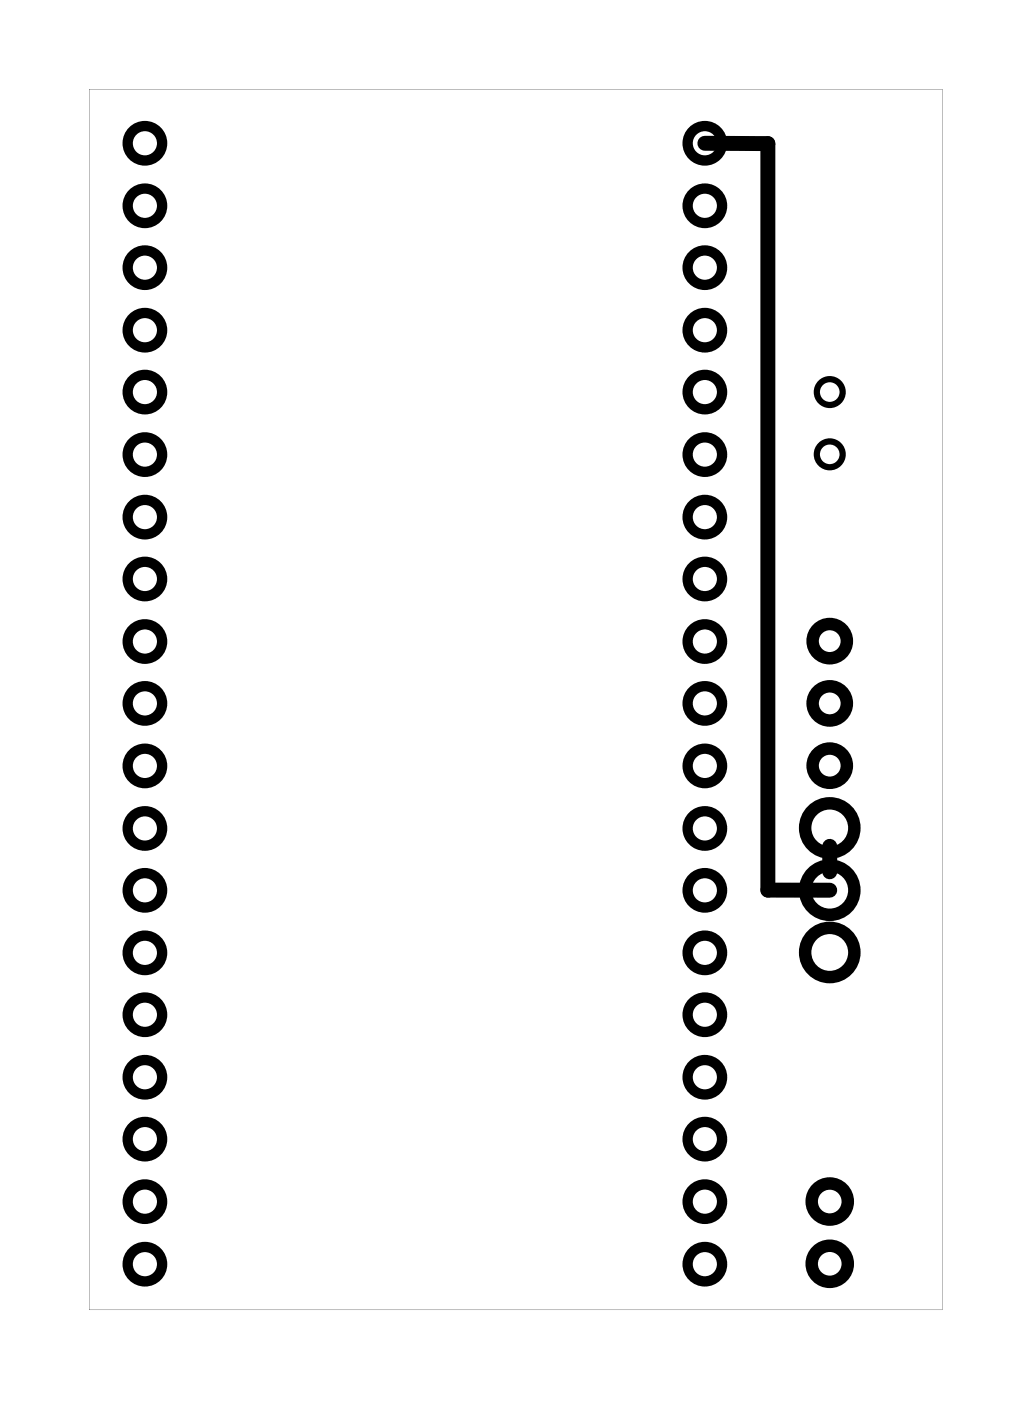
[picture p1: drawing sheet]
<svg xmlns="http://www.w3.org/2000/svg" width="42mm" height="57mm" viewBox="0 0 42 57" stroke-linecap="round" stroke-linejoin="round" font-family="sans-serif">
<path d="M3.6 3.6v49.8h34.9v-49.8zM3.6 3.6h34.8v49.8h-34.8z" fill="#000"/>
<g fill="none" stroke="#000" stroke-width=".42">
<circle cx="5.9" cy="13.5" r=".7"/>
<circle cx="5.9" cy="5.8" r=".7"/>
<circle cx="5.9" cy="8.4" r=".7"/>
<circle cx="5.9" cy="16" r=".7"/>
<circle cx="5.9" cy="18.5" r=".7"/>
<circle cx="5.9" cy="10.9" r=".7"/>
<circle cx="28.8" cy="13.5" r=".7"/>
<circle cx="28.8" cy="5.8" r=".7"/>
<circle cx="28.8" cy="8.4" r=".7"/>
<circle cx="28.8" cy="18.5" r=".7"/>
<circle cx="28.8" cy="16" r=".7"/>
<circle cx="28.8" cy="10.9" r=".7"/>
<circle cx="5.9" cy="38.9" r=".7"/>
<circle cx="5.9" cy="36.3" r=".7"/>
<circle cx="5.9" cy="31.2" r=".7"/>
<circle cx="5.9" cy="28.7" r=".7"/>
<circle cx="5.9" cy="26.2" r=".7"/>
<circle cx="5.9" cy="33.8" r=".7"/>
<circle cx="5.9" cy="23.6" r=".7"/>
<circle cx="5.9" cy="21.1" r=".7"/>
<circle cx="28.8" cy="31.2" r=".7"/>
<circle cx="28.8" cy="38.9" r=".7"/>
<circle cx="28.8" cy="26.2" r=".7"/>
<circle cx="28.8" cy="33.8" r=".7"/>
<circle cx="28.8" cy="36.3" r=".7"/>
<circle cx="28.8" cy="28.7" r=".7"/>
<circle cx="28.8" cy="23.6" r=".7"/>
<circle cx="28.8" cy="21.1" r=".7"/>
<circle cx="5.9" cy="43.9" r=".7"/>
<circle cx="5.9" cy="46.5" r=".7"/>
<circle cx="5.9" cy="41.4" r=".7"/>
<circle cx="5.9" cy="49" r=".7"/>
<circle cx="5.9" cy="51.6" r=".7"/>
<circle cx="28.8" cy="43.9" r=".7"/>
<circle cx="28.8" cy="41.4" r=".7"/>
<circle cx="28.8" cy="46.5" r=".7"/>
<circle cx="28.8" cy="49" r=".7"/>
<circle cx="28.8" cy="51.6" r=".7"/>
</g>
<g fill="none" stroke="#000" stroke-width=".25">
<circle cx="33.9" cy="16" r=".53"/>
<circle cx="33.9" cy="18.5" r=".53"/>
</g>
<g fill="none" stroke="#000" stroke-width=".51">
<circle cx="33.9" cy="38.9" r="1"/>
<circle cx="33.9" cy="33.8" r="1"/>
<circle cx="33.9" cy="36.3" r="1"/>
<circle cx="33.9" cy="28.7" r=".7"/>
<circle cx="33.9" cy="31.2" r=".7"/>
<circle cx="33.9" cy="26.2" r=".7"/>
<circle cx="33.9" cy="49" r=".74"/>
<circle cx="33.9" cy="51.6" r=".74"/>
</g>
<path d="M28.8 5.8l2.5 .1v30.4h2.6M33.9 34.5v1.1" fill="none" stroke="#000" stroke-width=".61"/>
</svg>
